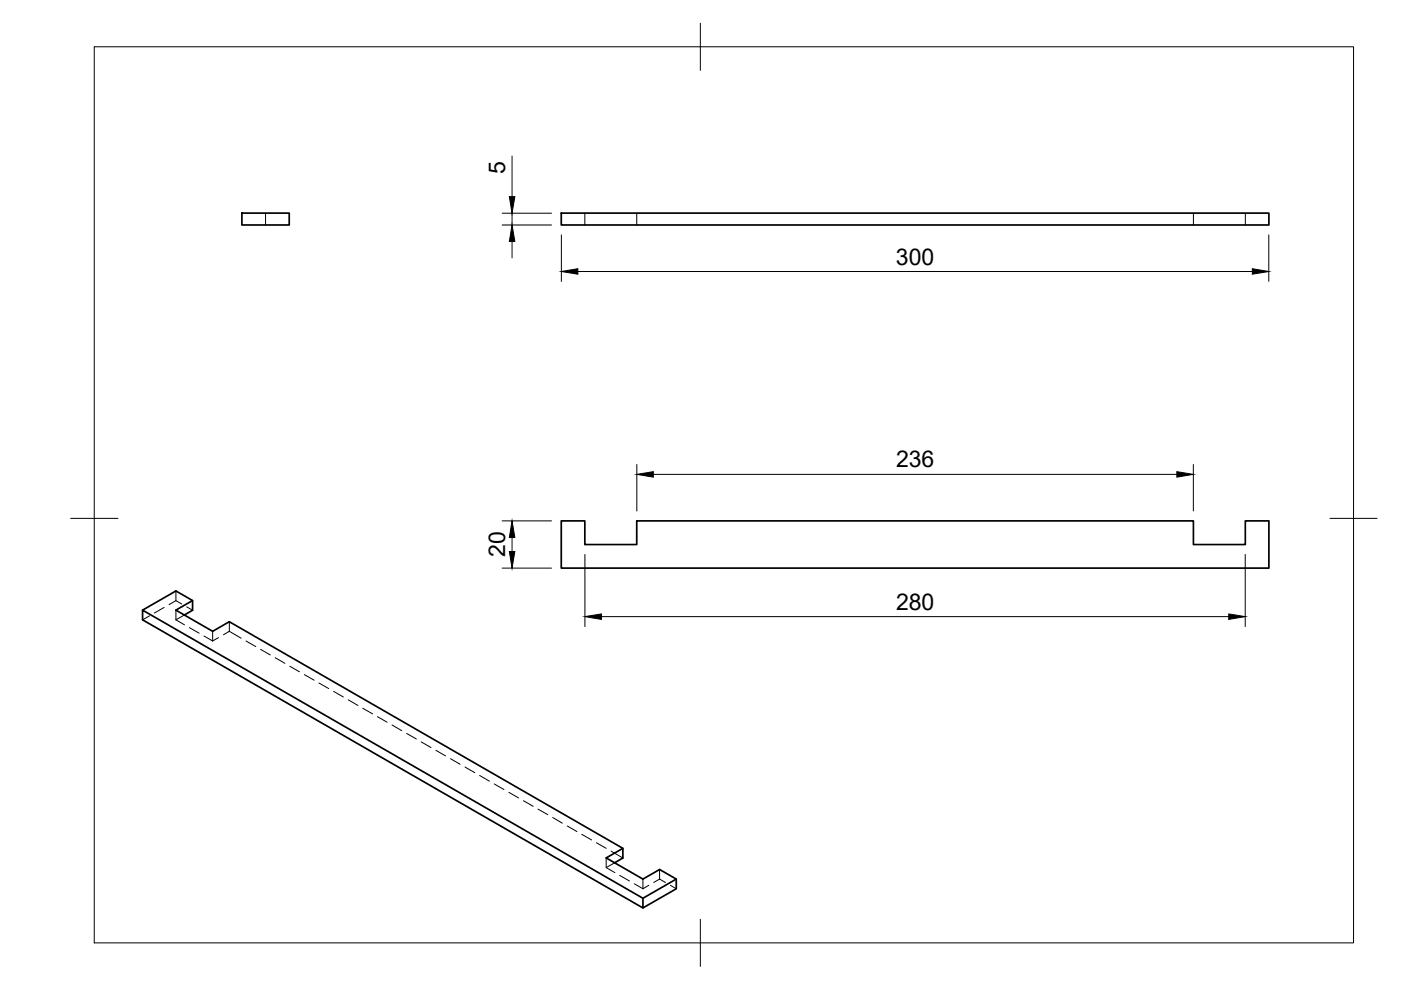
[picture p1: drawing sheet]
<svg xmlns="http://www.w3.org/2000/svg" width="297mm" height="210mm" viewBox="0 0 297 210" stroke-linecap="round" stroke-linejoin="round" font-family="sans-serif">
<defs><g id="words">
<g font-size="4.9">
<text x="107.1" y="37" transform="rotate(-90 107.1 37)">5</text>
<text x="189.9" y="56.1">300</text>
<text x="190" y="99.1">236</text>
<text x="107.1" y="118.1" transform="rotate(-90 107.1 118.1)">20</text>
<text x="190" y="129.3">280</text>
</g>
</g></defs>
<!-- layer: Hidden -->
<g fill="none" stroke="#000" stroke-width=".21">
<path d="M56.3 45.2v2.5M124 45.2v2.5M135 45.2v2.5M253 45.2v2.5M264 45.2v2.5M31.7 130.6l-1.5 .8M34.8 128.8l-2.1 1.2M37.3 127.4l-1.5 .8M37.3 125.3v2.1M37.3 129.4v2M37.3 127.4l1.2 .7M37.3 131.4l1.8 1.1"/>
<path d="M39.1 130.4l-1.8 1M39.6 128.7l1.2 .7M40.2 133.1l2 1.2M43.2 134.8l1.9 1.1M45.1 133.9v2M46.3 135.2l-1.2 .7M48.6 133.9l-1.2 .7M48.6 131.8v2.1M48.6 133.9l2.5 1.4M52.2 135.9l2 1.2M55.2 137.7l2.1 1.2M58.4 139.5l2 1.1"/>
<path d="M61.4 141.3l2.1 1.1M64.5 143l2.1 1.2M67.6 144.8l2.1 1.2M70.7 146.6l2.1 1.2M73.8 148.4l2.1 1.2M76.9 150.2l2.1 1.2M80 151.9l2.1 1.2M83.1 153.7l2.1 1.2M86.2 155.5l2.1 1.2M89.3 157.3l2.1 1.2M92.4 159.1l2.1 1.2M95.5 160.9l2.1 1.1"/>
<path d="M98.6 162.6l2.1 1.2M101.7 164.4l2.1 1.2M104.8 166.2l2 1.2M107.9 168l2 1.2M111 169.8l2.1 1.2M114.1 171.5l2 1.2M117.2 173.3l2 1.2M120.3 175.1l2 1.2M123.4 176.9l2 1.2M126.4 178.7l2.1 1.2M128.5 181.9v2.1l1.9 1M129.6 180.5l2.5 1.4"/>
<path d="M130.3 182.9l-1.8 1.1M131.4 185.6l2.1 1.2M134.5 187.4l1.8 1M136.3 186.4v2l1.3-.7M139.8 186.4l-1.2 .7M139.8 184.4v2M139.8 186.4l1.3 .7M142.1 187.7l1.3 .7"/>
</g>
<!-- layer: Visible -->
<path d="M51.3 45.2h10v2.5h-10zM119 45.2h150v2.5h-150zM119 110.4h5v5.1h11v-5.1h118v5.1h11v-5.1h5v10.1h-150zM30.2 129.4l7.1-4.1 3.5 2v2.1l-1.7 1M40.8 127.3l-3.5 2.1 7.8 4.5 3.5-2.1 83.5 48.1M130.3 182.9l1.8-1v-2l-3.6 2 7.8 4.5 3.5-2 3.6 2v2l-7.1 4.1M143.4 186.4l-7.1 4.1v2l-106.1-61.1v-2l106.1 61.1" fill="none" stroke="#000" stroke-width=".36"/>
<!-- layer: BORDER -->
<path d="M20 9.9h267v190h-267zM148.5 4.9v10M15 109.9h10M282 109.9h10M148.5 194.9v10" fill="none" stroke="#000" stroke-width=".21"/>
<!-- layer: FD_Dimensions -->
<g fill="none" stroke="#000" stroke-width=".21">
<path d="M108.6 33.1v8.6M106.5 47.7h10.4M106.5 45.2h10.4M108.6 45.2v2.5M108.6 51.2v3.5M119 49.8v9.9M122.5 57.6h143M269 49.8v9.9M135 98.5v9.8M253 98.5v9.8M106.5 110.4h10.4M108.6 114v2.9"/>
<path d="M124 117.6v15.3M138.5 100.6h111M264 117.6v15.3M106.5 120.5h10.4M127.5 130.7h133"/>
</g>
<path d="M108.6 47.7l.6 3.5h-1.2zM108 41.7h1.2l-.6 3.5zM119 57.6l3.5-.6v1.1zM265.5 57l3.5 .6-3.5 .5zM108 116.9h1.2l-.6 3.6zM108.6 110.4l.6 3.6h-1.2zM135 100.6l3.5-.6v1.2zM249.5 100l3.5 .6-3.5 .6zM124 130.7l3.5-.5v1.1zM260.5 130.2l3.5 .5-3.5 .6z" fill="#000" stroke="#000" stroke-width=".21"/>
<use href="#words"/>
</svg>
